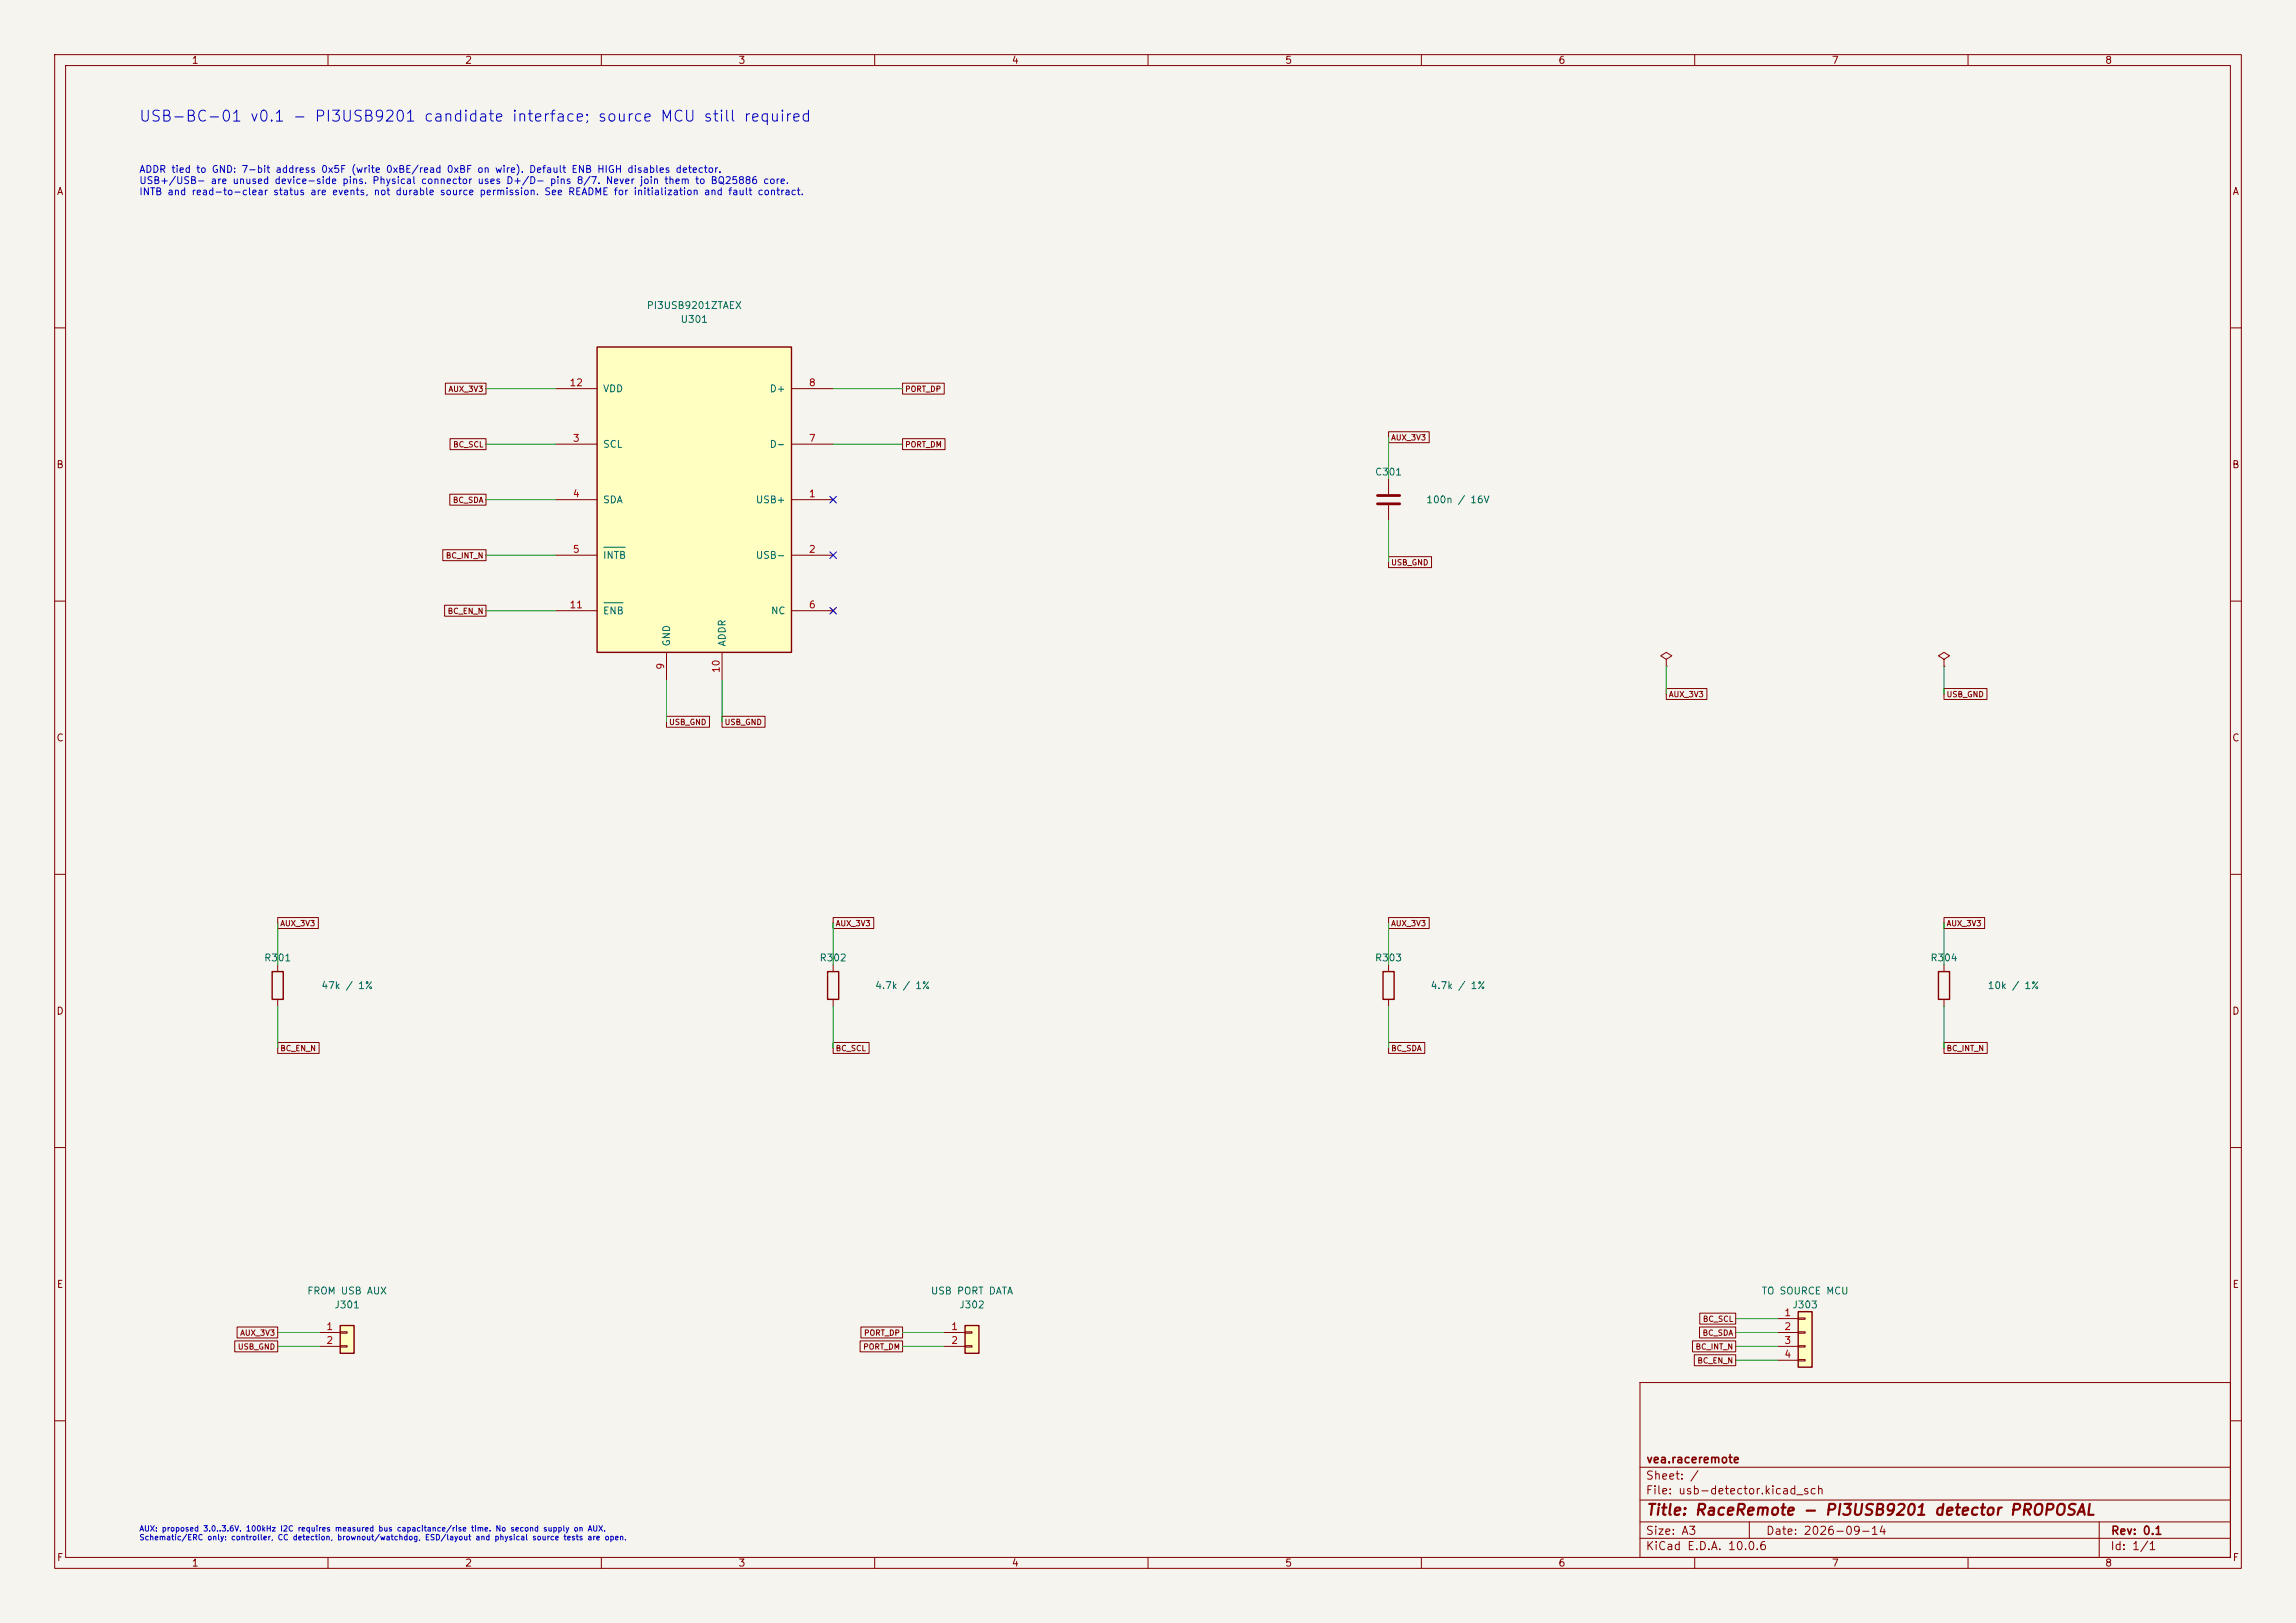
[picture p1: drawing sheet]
<svg xmlns="http://www.w3.org/2000/svg" width="420mm" height="297mm" viewBox="0 0 420 297" stroke-linecap="round" stroke-linejoin="round" font-family="sans-serif">
<defs><g id="words">
<text font-size="2" fill="#0000c2" x="25.3" y="22.8">USB-BC-01 v0.1 - PI3USB9201 candidate interface; source MCU still required</text>
<text font-size="2" fill="#840000" x="301" y="277.8">Title: RaceRemote - PI3USB9201 detector PROPOSAL</text>
<g font-size="1.5" fill="#840000">
<text x="301" y="268.1">vea.raceremote</text>
<text x="300.9" y="273.8">File: usb-detector.kicad_sch</text>
<text x="300.9" y="271.1">Sheet: /</text>
<text x="300.9" y="281.2">Size: A3</text>
<text x="322.9" y="281.2">Date: 2026-09-14</text>
<text x="386" y="281.2">Rev: 0.1</text>
<text x="300.9" y="284">KiCad E.D.A. 10.0.6</text>
<text x="385.9" y="284">Id: 1/1</text>
</g>
<g font-size="1.3" fill="#840000">
<text x="35" y="12">1</text>
<text x="85" y="12">2</text>
<text x="135" y="12">3</text>
<text x="185" y="12">4</text>
<text x="235" y="12">5</text>
<text x="285" y="12">6</text>
<text x="335" y="12">7</text>
<text x="385" y="12">8</text>
<text x="10.3" y="36">A</text>
<text x="408.3" y="36">A</text>
<text x="10.2" y="86">B</text>
<text x="408.2" y="86">B</text>
<text x="10.2" y="136">C</text>
<text x="408.2" y="136">C</text>
<text x="10.2" y="186">D</text>
<text x="408.2" y="186">D</text>
<text x="10.3" y="236">E</text>
<text x="408.3" y="236">E</text>
<text x="10.3" y="286">F</text>
<text x="35" y="287">1</text>
<text x="85" y="287">2</text>
<text x="135" y="287">3</text>
<text x="185" y="287">4</text>
<text x="235" y="287">5</text>
<text x="285" y="287">6</text>
<text x="335" y="287">7</text>
<text x="385" y="287">8</text>
<text x="408.3" y="286">F</text>
</g>
<g font-size="1.3" fill="#0000c2">
<text x="25.4" y="31.9">ADDR tied to GND: 7-bit address 0x5F (write 0xBE/read 0xBF on wire). Default ENB HIGH disables detector.</text>
<text x="25.4" y="34">USB+/USB- are unused device-side pins. Physical connector uses D+/D- pins 8/7. Never join them to BQ25886 core.</text>
<text x="25.4" y="36">INTB and read-to-clear status are events, not durable source permission. See README for initialization and fault contract.</text>
</g>
<g font-size="1.3" fill="#006464">
<text x="118.2" y="56.8">PI3USB9201ZTAEX</text>
<text x="124.4" y="59.4">U301</text>
<text x="110.2" y="72.1">VDD</text>
<text x="140.7" y="72.1">D+</text>
<text x="110.2" y="82.2">SCL</text>
<text x="140.7" y="82.2">D-</text>
<text x="251.4" y="87.3">C301</text>
<text x="110.2" y="92.4">SDA</text>
<text x="138.2" y="92.4">USB+</text>
<text x="260.8" y="92.4">100n / 16V</text>
<text x="110.2" y="102.6">INTB</text>
<text x="138.2" y="102.6">USB-</text>
<text x="110.2" y="112.7">ENB</text>
<text x="140.9" y="112.7">NC</text>
<text x="122.9" y="118.4" transform="rotate(-90 122.9 118.4)">GND</text>
<text x="133" y="118.4" transform="rotate(-90 133 118.4)">ADDR</text>
<text x="48.2" y="176.2">R301</text>
<text x="149.8" y="176.2">R302</text>
<text x="251.4" y="176.2">R303</text>
<text x="353" y="176.2">R304</text>
<text x="58.7" y="181.3">47k / 1%</text>
<text x="160" y="181.3">4.7k / 1%</text>
<text x="261.6" y="181.3">4.7k / 1%</text>
<text x="363.5" y="181.3">10k / 1%</text>
<text x="56.1" y="237.2">FROM USB AUX</text>
<text x="61.1" y="239.7">J301</text>
<text x="170.2" y="237.2">USB PORT DATA</text>
<text x="175.4" y="239.7">J302</text>
<text x="322.2" y="237.2">TO SOURCE MCU</text>
<text x="327.8" y="239.7">J303</text>
</g>
<g font-size="1.3" fill="#a90000">
<text x="104.1" y="71">12</text>
<text x="147.9" y="71">8</text>
<text x="104.7" y="81.1">3</text>
<text x="147.9" y="81.1">7</text>
<text x="104.7" y="91.3">4</text>
<text x="147.9" y="91.3">1</text>
<text x="104.7" y="101.5">5</text>
<text x="147.9" y="101.5">2</text>
<text x="104.1" y="111.6">11</text>
<text x="147.9" y="111.6">6</text>
<text x="121.8" y="122.7" transform="rotate(-90 121.8 122.7)">9</text>
<text x="131.9" y="123.3" transform="rotate(-90 131.9 123.3)">10</text>
<text x="59.6" y="243.7">1</text>
<text x="173.9" y="243.7">1</text>
<text x="326.3" y="241.2">1</text>
<text x="326.3" y="243.7">2</text>
<text x="59.6" y="246.2">2</text>
<text x="173.9" y="246.2">2</text>
<text x="326.3" y="246.2">3</text>
<text x="326.3" y="248.8">4</text>
</g>
<g font-size="1" fill="#840000">
<text x="81.9" y="71.9">AUX_3V3</text>
<text x="165.5" y="71.9">PORT_DP</text>
<text x="82.8" y="82.1">BC_SCL</text>
<text x="165.5" y="82.1">PORT_DM</text>
<text x="254.4" y="80.8">AUX_3V3</text>
<text x="82.8" y="92.3">BC_SDA</text>
<text x="81.5" y="102.4">BC_INT_N</text>
<text x="254.4" y="103.7">USB_GND</text>
<text x="81.8" y="112.6">BC_EN_N</text>
<text x="305.2" y="127.8">AUX_3V3</text>
<text x="356" y="127.8">USB_GND</text>
<text x="122.3" y="132.9">USB_GND</text>
<text x="132.5" y="132.9">USB_GND</text>
<text x="51.2" y="169.7">AUX_3V3</text>
<text x="152.8" y="169.7">AUX_3V3</text>
<text x="254.4" y="169.7">AUX_3V3</text>
<text x="356" y="169.7">AUX_3V3</text>
<text x="51.2" y="192.6">BC_EN_N</text>
<text x="152.8" y="192.6">BC_SCL</text>
<text x="254.4" y="192.6">BC_SDA</text>
<text x="356" y="192.6">BC_INT_N</text>
<text x="43.8" y="244.7">AUX_3V3</text>
<text x="158" y="244.7">PORT_DP</text>
<text x="311.4" y="244.7">BC_SDA</text>
<text x="311.4" y="242.1">BC_SCL</text>
<text x="43.4" y="247.2">USB_GND</text>
<text x="157.8" y="247.2">PORT_DM</text>
<text x="310.1" y="247.2">BC_INT_N</text>
<text x="310.4" y="249.7">BC_EN_N</text>
</g>
<g font-size="1" fill="#0000c2">
<text x="25.4" y="280.5">AUX: proposed 3.0..3.6V. 100kHz I2C requires measured bus capacitance/rise time. No second supply on AUX.</text>
<text x="25.4" y="282.1">Schematic/ERC only: controller, CC detection, brownout/watchdog, ESD/layout and physical source tests are open.</text>
</g>
</g></defs>
<path d="M0 0h420v297h-420z" fill="#f5f4ef" stroke="#f5f4ef" stroke-width=".18"/>
<g fill="none" stroke="#840000" stroke-width=".18">
<path d="M10 10h400v277h-400zM12 12h396v273h-396zM60 10v2M110 10v2M160 10v2M210 10v2M260 10v2M310 10v2M360 10v2M10 60h2M408 60h2M10 110h2"/>
<path d="M408 110h2M10 160h2M408 160h2M10 210h2M408 210h2M300 253h108v32h-108zM10 260h2M300 278.5h108M300 274.5h108M300 268.5h108M320 278.5v3M384 278.5v6.5"/>
<path d="M408 260h2M60 285v2M110 285v2M160 285v2M210 285v2M260 285v2M300 281.5h108M310 285v2M360 285v2"/>
</g>
<path d="M109.2 63.5h35.6v55.9h-35.6z" fill="#ffffc2"/>
<path d="M109.2 63.5h35.6v55.9h-35.6z" fill="none" stroke="#840000" stroke-width=".25"/>
<g fill="none" stroke="#840000" stroke-width=".18">
<path d="M101.6 71.1h7.6M144.8 71.1h7.6M101.6 91.4h7.6M101.6 81.3h7.6M144.8 91.4h7.6M144.8 81.3h7.6M254 87.6v2.8M254 92.5v2.8M101.6 101.6h7.6M101.6 111.8h7.6M121.9 119.4v5.1M132.1 119.4v5.1"/>
<path d="M144.8 101.6h7.6M144.8 111.8h7.6M152 111.4l.8 .7M152.8 111.4l-.8 .7"/>
</g>
<path d="M110.5 100.2h3.9M110.5 110.3h3.5" fill="none" stroke="#006464" stroke-width=".18"/>
<path d="M252 90.7h4M252 92.2h4" fill="none" stroke="#840000" stroke-width=".51"/>
<path d="M176.5 242.6h2.6v5h-2.6z" fill="#ffffc2"/>
<path d="M176.5 242.6h2.6v5h-2.6z" fill="none" stroke="#840000" stroke-width=".25"/>
<path d="M172.7 243.8h3.8M172.7 246.4h3.8M176.5 243.7h1.3v.3h-1.3zM176.5 246.3h1.3v.2h-1.3z" fill="none" stroke="#840000" stroke-width=".18"/>
<path d="M62.2 242.6h2.6v5h-2.6z" fill="#ffffc2"/>
<path d="M49.8 177.8h2v5.1h-2zM151.4 177.8h2v5.1h-2zM253 177.8h2v5.1h-2zM354.6 177.8h2v5.1h-2zM62.2 242.6h2.6v5h-2.6z" fill="none" stroke="#840000" stroke-width=".25"/>
<g fill="none" stroke="#840000" stroke-width=".18">
<path d="M304.8 120.7l1-.7-1-.6-1 .6 1 .7v1.2M304.8 121.9h.1M355.6 120.7l1-.7-1-.6-1 .6 1 .7v1.2M355.6 121.9h.1M50.8 176.5v1.3M152.4 176.5v1.3M254 176.5v1.3M355.6 176.5v1.3M50.8 182.9v1.3M152.4 182.9v1.3M254 182.9v1.3M355.6 182.9v1.3"/>
<path d="M58.4 243.8h3.8M58.4 246.4h3.8M62.2 243.7h1.3v.3h-1.3zM62.2 246.3h1.3v.2h-1.3z"/>
</g>
<path d="M328.9 240h2.6v10.2h-2.6z" fill="#ffffc2"/>
<path d="M328.9 240h2.6v10.2h-2.6z" fill="none" stroke="#840000" stroke-width=".25"/>
<g fill="none" stroke="#840000" stroke-width=".18">
<path d="M81.5 70.1h7.4v2h-7.4zM165.1 70.1h7.6v2h-7.6zM254 79h7.4v2h-7.4zM82.3 90.4h6.6v2h-6.6zM82.3 80.3h6.6v2h-6.6zM165.1 80.3h7.8v2h-7.8zM81 100.6h7.9v2h-7.9zM81.3 110.8h7.6v2h-7.6zM254 101.9h7.9v2h-7.9zM121.9 131.1h7.9v2h-7.9zM132.1 131.1h7.8v2h-7.8zM304.8 126h7.4v2h-7.4z"/>
<path d="M355.6 126h7.9v2h-7.9zM50.8 167.9h7.4v2h-7.4zM152.4 167.9h7.4v2h-7.4zM254 167.9h7.4v2h-7.4zM355.6 167.9h7.4v2h-7.4zM50.8 190.8h7.6v2h-7.6zM152.4 190.8h6.6v2h-6.6zM254 190.8h6.6v2h-6.6zM355.6 190.8h7.9v2h-7.9zM42.9 245.4h7.9v2h-7.9zM43.4 242.8h7.4v2h-7.4zM157.3 245.4h7.8v2h-7.8z"/>
<path d="M157.5 242.8h7.6v2h-7.6zM309.6 245.4h7.9v2h-7.9zM309.9 247.9h7.6v2h-7.6zM310.9 242.8h6.6v2h-6.6zM310.9 240.3h6.6v2h-6.6zM325.1 241.3h3.8M325.1 243.8h3.8M325.1 246.4h3.8M325.1 248.9h3.8M328.9 241.2h1.3v.2h-1.3zM328.9 243.7h1.3v.3h-1.3zM328.9 246.3h1.3v.2h-1.3z"/>
<path d="M328.9 248.8h1.3v.2h-1.3z"/>
</g>
<g fill="none" stroke="#009600" stroke-width=".18">
<path d="M88.9 71.1h12.7M152.4 71.1h12.7M88.9 81.3h12.7M88.9 91.4h12.7M152.4 81.3h12.7M254 80v7.6M254 95.3v7.6M88.9 101.6h12.7M88.9 111.8h12.7M121.9 124.5v7.6M132.1 124.5v7.6M304.8 121.9v5.1"/>
<path d="M355.6 121.9v5.1M50.8 168.9v7.6M152.4 168.9v7.6M254 168.9v7.6M355.6 168.9v7.6M50.8 184.2v7.6M152.4 184.2v7.6M254 184.2v7.6M355.6 184.2v7.6M50.8 246.4h7.6M50.8 243.8h7.6M165.1 246.4h7.6"/>
<path d="M165.1 243.8h7.6M317.5 246.4h7.6M317.5 243.8h7.6M317.5 248.9h7.6M317.5 241.3h7.6"/>
</g>
<path d="M151.8 90.8l1.2 1.2M153 90.8l-1.2 1.2M151.8 111.2l1.2 1.2M151.8 101l1.2 1.2M153 111.2l-1.2 1.2M153 101l-1.2 1.2" fill="none" stroke="#000084" stroke-width=".18"/>
<use href="#words"/>
</svg>
